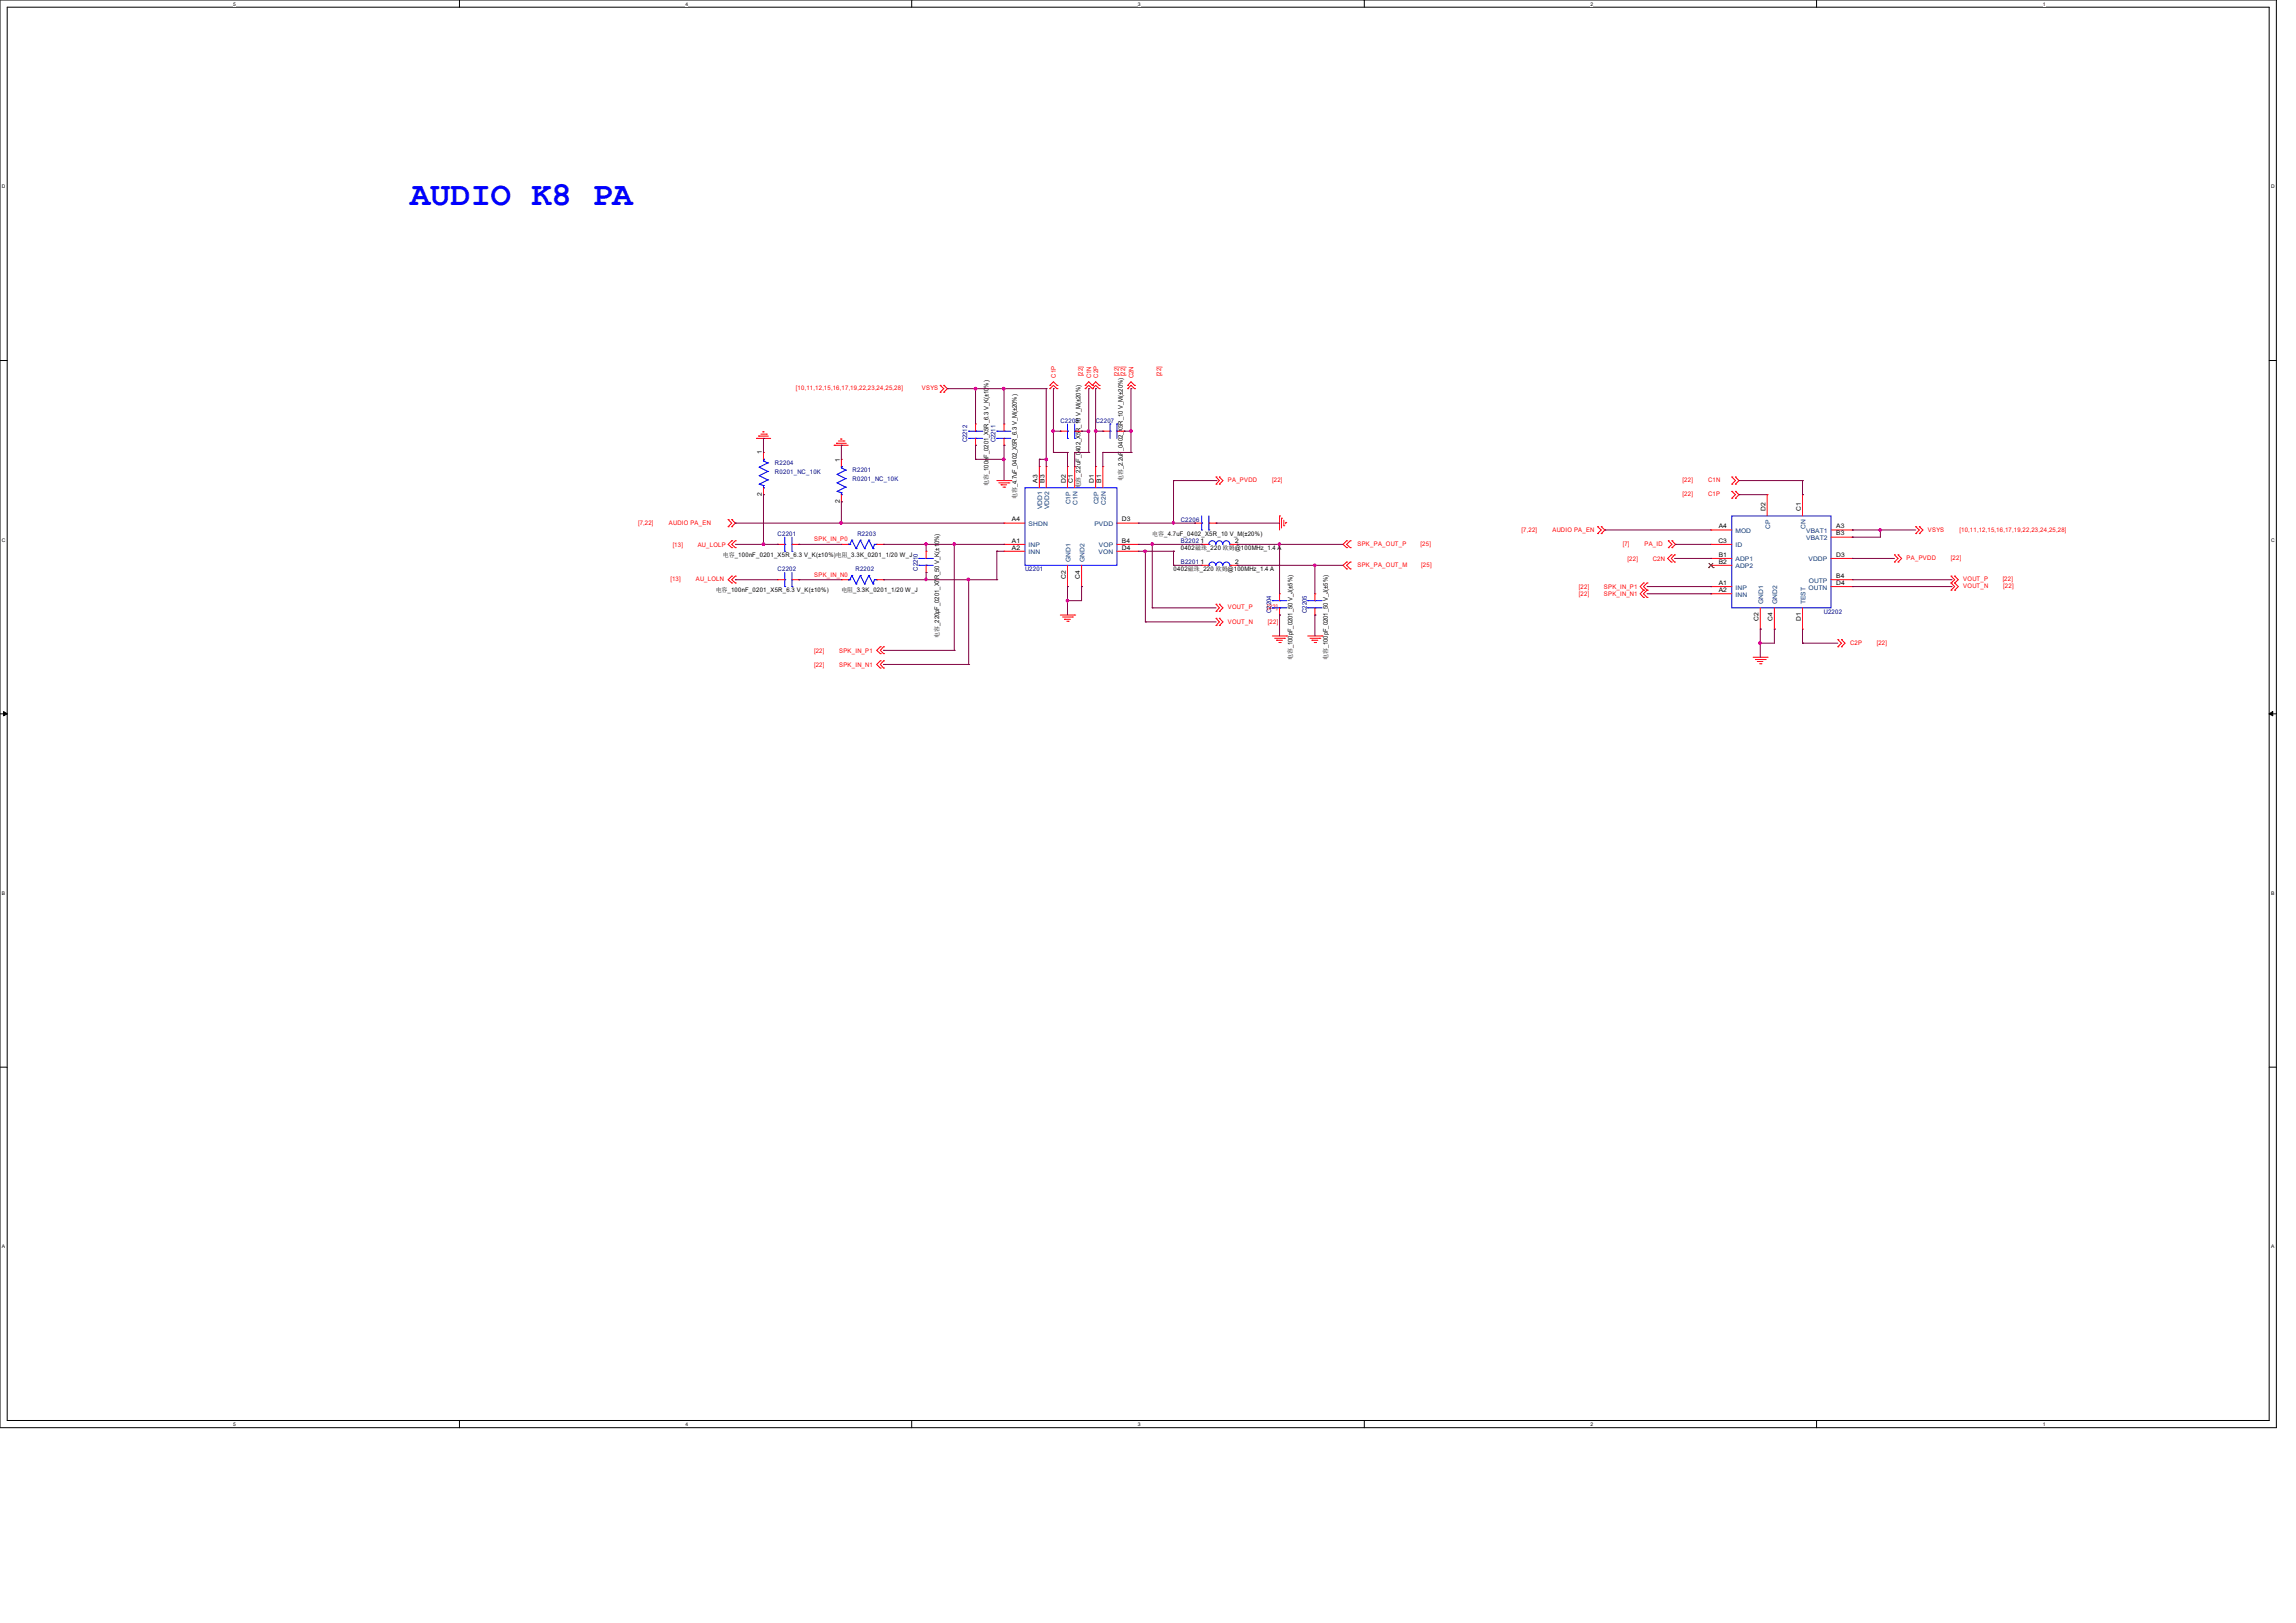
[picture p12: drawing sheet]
<svg xmlns="http://www.w3.org/2000/svg" width="297mm" height="210mm" viewBox="0 0 297 210" stroke-linecap="round" stroke-linejoin="round" font-family="sans-serif">
<defs><g id="words">
<text font-size="4.4" fill="#00f" x="53" y="26.5">AUDIO K8 PA</text>
<g font-size=".8" fill="#f00">
<text x="103" y="50.5">[10,11,12,15,16,17,19,22,23,24,25,28]</text>
<text x="119.3" y="50.5">VSYS</text>
<text x="136.6" y="48.9" transform="rotate(-90 136.6 48.9)">C1P</text>
<text x="140.1" y="48.7" transform="rotate(-90 140.1 48.7)">[22]</text>
<text x="141.1" y="48.9" transform="rotate(-90 141.1 48.9)">C1N</text>
<text x="142.1" y="48.9" transform="rotate(-90 142.1 48.9)">C2P</text>
<text x="144.7" y="48.7" transform="rotate(-90 144.7 48.7)">[22]</text>
<text x="145.6" y="48.7" transform="rotate(-90 145.6 48.7)">[22]</text>
<text x="146.6" y="48.9" transform="rotate(-90 146.6 48.9)">C2N</text>
<text x="150.2" y="48.7" transform="rotate(-90 150.2 48.7)">[22]</text>
<text x="158.8" y="62.4">PA_PVDD</text>
<text x="164.6" y="62.4">[22]</text>
<text x="217.7" y="62.4">[22]</text>
<text x="217.7" y="64.2">[22]</text>
<text x="220.9" y="62.4">C1N</text>
<text x="220.9" y="64.2">C1P</text>
<text x="82.5" y="67.9">[7,22]</text>
<text x="86.5" y="67.9">AUDIO PA_EN</text>
<text x="87" y="70.7">[13]</text>
<text x="90.3" y="70.7">AU_LOLP</text>
<text x="105.3" y="70.1">SPK_IN_P0</text>
<text x="175.6" y="70.7">SPK_PA_OUT_P</text>
<text x="183.8" y="70.7">[25]</text>
<text x="196.8" y="68.8">[7,22]</text>
<text x="200.8" y="68.8">AUDIO PA_EN</text>
<text x="209.9" y="70.7">[7]</text>
<text x="212.7" y="70.7">PA_ID</text>
<text x="249.4" y="68.8">VSYS</text>
<text x="253.5" y="68.8">[10,11,12,15,16,17,19,22,23,24,25,28]</text>
<text x="86.7" y="75.2">[13]</text>
<text x="90" y="75.2">AU_LOLN</text>
<text x="105.3" y="74.6">SPK_IN_N0</text>
<text x="175.6" y="73.4">SPK_PA_OUT_M</text>
<text x="183.9" y="73.4">[25]</text>
<text x="204.2" y="76.2">[22]</text>
<text x="204.2" y="77.1">[22]</text>
<text x="207.5" y="76.2">SPK_IN_P1</text>
<text x="207.5" y="77.1">SPK_IN_N1</text>
<text x="210.6" y="72.6">[22]</text>
<text x="213.8" y="72.6">C2N</text>
<text x="246.6" y="72.5">PA_PVDD</text>
<text x="252.4" y="72.5">[22]</text>
<text x="254" y="75.2">VOUT_P</text>
<text x="254" y="76.1">VOUT_N</text>
<text x="259.1" y="75.2">[22]</text>
<text x="259.2" y="76.1">[22]</text>
<text x="158.8" y="78.9">VOUT_P</text>
<text x="158.8" y="80.7">VOUT_N</text>
<text x="163.9" y="78.9">[22]</text>
<text x="164" y="80.7">[22]</text>
<text x="239.3" y="83.4">C2P</text>
<text x="242.8" y="83.4">[22]</text>
<text x="105.3" y="84.5">[22]</text>
<text x="105.3" y="86.3">[22]</text>
<text x="108.5" y="84.5">SPK_IN_P1</text>
<text x="108.5" y="86.3">SPK_IN_N1</text>
</g>
<g font-size=".8">
<text x="98.5" y="58.8" transform="rotate(-90 98.5 58.8)">1</text>
<text x="108.6" y="59.7" transform="rotate(-90 108.6 59.7)">1</text>
<text x="98.5" y="64.2" transform="rotate(-90 98.5 64.2)">2</text>
<text x="108.6" y="65.1" transform="rotate(-90 108.6 65.1)">2</text>
<text x="127.9" y="62.9" transform="rotate(-90 127.9 62.9)">电容_100nF_0201_X5R_6.3 V_K(±10%)</text>
<text x="131.5" y="64.6" transform="rotate(-90 131.5 64.6)">电容_4.7uF_0402_X5R_6.3 V_M(±20%)</text>
<text x="134.2" y="62.5" transform="rotate(-90 134.2 62.5)">A3</text>
<text x="135.1" y="62.5" transform="rotate(-90 135.1 62.5)">B3</text>
<text x="137.9" y="62.5" transform="rotate(-90 137.9 62.5)">D2</text>
<text x="138.8" y="62.5" transform="rotate(-90 138.8 62.5)">C1</text>
<text x="139.8" y="63.2" transform="rotate(-90 139.8 63.2)">电容_2.2uF_0402_X5R_10 V_M(±20%)</text>
<text x="141.5" y="62.5" transform="rotate(-90 141.5 62.5)">D1</text>
<text x="142.4" y="62.5" transform="rotate(-90 142.4 62.5)">B1</text>
<text x="145.2" y="62.3" transform="rotate(-90 145.2 62.3)">电容_2.2uF_0402_X5R_10 V_M(±20%)</text>
<text x="130.9" y="67.5">A4</text>
<text x="130.9" y="70.2">A1</text>
<text x="130.9" y="71.1">A2</text>
<text x="145.1" y="71.1">D4</text>
<text x="145.1" y="70.2">B4</text>
<text x="145.1" y="67.5">D3</text>
<text x="149.1" y="69.3">电容_4.7uF_0402_X5R_10 V_M(±20%)</text>
<text x="152.7" y="71.2">0402磁珠_220 欧姆@100MHz_1.4 A</text>
<text x="155.3" y="70.2">1</text>
<text x="159.8" y="70.2">2</text>
<text x="222.3" y="70.2">C3</text>
<text x="222.3" y="68.4">A4</text>
<text x="228.4" y="66.1" transform="rotate(-90 228.4 66.1)">D2</text>
<text x="232.9" y="66.1" transform="rotate(-90 232.9 66.1)">C1</text>
<text x="237.5" y="68.4">A3</text>
<text x="237.5" y="69.3">B3</text>
<text x="92.6" y="76.7">电容_100nF_0201_X5R_6.3 V_K(±10%)</text>
<text x="93.5" y="72.1">电容_100nF_0201_X5R_6.3 V_K(±10%)电阻_3.3K_0201_1/20 W_J</text>
<text x="108.8" y="76.7">电阻_3.3K_0201_1/20 W_J</text>
<text x="137.9" y="74.9" transform="rotate(-90 137.9 74.9)">C2</text>
<text x="139.7" y="74.9" transform="rotate(-90 139.7 74.9)">C4</text>
<text x="151.8" y="73.9">0402磁珠_220 欧姆@100MHz_1.4 A</text>
<text x="155.3" y="72.9">1</text>
<text x="159.8" y="72.9">2</text>
<text x="222.3" y="75.7">A1</text>
<text x="222.3" y="76.6">A2</text>
<text x="222.3" y="72">B1</text>
<text x="222.3" y="72.9">B2</text>
<text x="237.5" y="75.7">D4</text>
<text x="237.5" y="74.8">B4</text>
<text x="237.5" y="72">D3</text>
<text x="121.5" y="82.5" transform="rotate(-90 121.5 82.5)">电容_220pF_0201_X7R_50 V_K(±10%)</text>
<text x="227.5" y="80.4" transform="rotate(-90 227.5 80.4)">C2</text>
<text x="229.3" y="80.4" transform="rotate(-90 229.3 80.4)">C4</text>
<text x="232.9" y="80.4" transform="rotate(-90 232.9 80.4)">D1</text>
<text x="167.2" y="85.4" transform="rotate(-90 167.2 85.4)">电容_100pF_0201_50 V_J(±5%)</text>
<text x="171.8" y="85.4" transform="rotate(-90 171.8 85.4)">电容_100pF_0201_50 V_J(±5%)</text>
</g>
<g font-size=".8" fill="#000080">
<text x="125.1" y="57.2" transform="rotate(-90 125.1 57.2)">C2212</text>
<text x="128.8" y="57.2" transform="rotate(-90 128.8 57.2)">C2211</text>
<text x="137.2" y="54.7">C2208</text>
<text x="141.7" y="54.7">C2207</text>
<text x="100.3" y="60.2">R2204</text>
<text x="100.3" y="61.3">R0201_NC_10K</text>
<text x="110.3" y="61.1">R2201</text>
<text x="110.3" y="62.2">R0201_NC_10K</text>
<text x="100.6" y="69.3">C2201</text>
<text x="110.9" y="69.3">R2203</text>
<text x="152.7" y="70.3">B2202</text>
<text x="152.7" y="67.5">C2206</text>
<text x="100.6" y="73.9">C2202</text>
<text x="110.7" y="73.9">R2202</text>
<text x="118.7" y="73.8" transform="rotate(-90 118.7 73.8)">C2210</text>
<text x="132.6" y="73.9">U2201</text>
<text x="152.7" y="73">B2201</text>
<text x="164.5" y="79.3" transform="rotate(-90 164.5 79.3)">C2204</text>
<text x="169" y="79.3" transform="rotate(-90 169 79.3)">C2205</text>
<text x="235.9" y="79.4">U2202</text>
</g>
<g font-size=".8" fill="#004080">
<text x="134.8" y="65.9" transform="rotate(-90 134.8 65.9)">VDD1</text>
<text x="135.7" y="65.9" transform="rotate(-90 135.7 65.9)">VDD2</text>
<text x="138.5" y="65.3" transform="rotate(-90 138.5 65.3)">C1P</text>
<text x="139.4" y="65.3" transform="rotate(-90 139.4 65.3)">C1N</text>
<text x="142.1" y="65.3" transform="rotate(-90 142.1 65.3)">C2P</text>
<text x="143" y="65.3" transform="rotate(-90 143 65.3)">C2N</text>
<text x="133.1" y="68.1">SHDN</text>
<text x="133.1" y="70.8">INP</text>
<text x="133.1" y="71.7">INN</text>
<text x="141.6" y="68.1">PVDD</text>
<text x="142.1" y="71.7">VON</text>
<text x="142.2" y="70.8">VOP</text>
<text x="224.5" y="69">MOD</text>
<text x="224.5" y="70.8">ID</text>
<text x="229" y="68.5" transform="rotate(-90 229 68.5)">CP</text>
<text x="233.5" y="68.5" transform="rotate(-90 233.5 68.5)">CN</text>
<text x="233.6" y="69">VBAT1</text>
<text x="233.6" y="69.9">VBAT2</text>
<text x="138.5" y="72.7" transform="rotate(-90 138.5 72.7)">GND1</text>
<text x="140.3" y="72.7" transform="rotate(-90 140.3 72.7)">GND2</text>
<text x="224.5" y="76.3">INP</text>
<text x="224.5" y="77.2">INN</text>
<text x="224.5" y="72.6">ADP1</text>
<text x="224.5" y="73.5">ADP2</text>
<text x="233.9" y="76.3">OUTN</text>
<text x="233.9" y="72.6">VDDP</text>
<text x="234" y="75.4">OUTP</text>
<text x="228.1" y="78.2" transform="rotate(-90 228.1 78.2)">GND1</text>
<text x="229.9" y="78.2" transform="rotate(-90 229.9 78.2)">GND2</text>
<text x="233.5" y="78.2" transform="rotate(-90 233.5 78.2)">TEST</text>
</g>
<g font-size=".6">
<text x="30.2" y=".7">5</text>
<text x="88.7" y=".7">4</text>
<text x="147.2" y=".7">3</text>
<text x="205.7" y=".7">2</text>
<text x="264.2" y=".7">1</text>
<text x=".3" y="24.4">D</text>
<text x="293.8" y="24.4">D</text>
<text x=".3" y="70.1">C</text>
<text x="293.8" y="70.1">C</text>
<text x=".3" y="115.8">B</text>
<text x="293.8" y="115.8">B</text>
<text x=".3" y="161.5">A</text>
<text x="293.8" y="161.5">A</text>
<text x="30.2" y="184.5">5</text>
<text x="88.7" y="184.5">4</text>
<text x="147.2" y="184.5">3</text>
<text x="205.7" y="184.5">2</text>
<text x="264.2" y="184.5">1</text>
</g>
</g></defs>
<path d="M0 0h294.5v184.7h-294.5zM.9 .9h292.6v182.9h-292.6z" fill="none" stroke="#000" stroke-width=".13"/>
<g fill="#fff">
<path d="M30.2 .1h.3v.7h-.3z"/>
<path d="M30.2 183.9h.3v.8h-.3z"/>
</g>
<path d="M59.4 0v.9M59.4 183.8v.9" fill="none" stroke="#000" stroke-width=".13"/>
<g fill="#fff">
<path d="M88.7 .1h.3v.7h-.3z"/>
<path d="M88.7 183.9h.3v.8h-.3z"/>
</g>
<path d="M117.9 0v.9M117.9 183.8v.9" fill="none" stroke="#000" stroke-width=".13"/>
<g fill="#fff">
<path d="M147.2 .1h.3v.7h-.3z"/>
<path d="M147.2 183.9h.3v.8h-.3z"/>
</g>
<path d="M176.5 0v.9M176.5 183.8v.9" fill="none" stroke="#000" stroke-width=".13"/>
<g fill="#fff">
<path d="M205.7 .1h.4v.7h-.4z"/>
<path d="M205.7 183.9h.4v.8h-.4z"/>
</g>
<path d="M235 0v.9M235 183.8v.9" fill="none" stroke="#000" stroke-width=".13"/>
<g fill="#fff">
<path d="M264.2 .1h.4v.7h-.4z"/>
<path d="M264.2 183.9h.4v.8h-.4z"/>
<path d="M.3 23.8h.4v.7h-.4z"/>
<path d="M293.8 23.8h.5v.7h-.5z"/>
<path d="M.3 69.5h.4v.7h-.4z"/>
<path d="M293.8 69.5h.5v.7h-.5z"/>
</g>
<path d="M0 46.7h.9M293.5 46.7h1" fill="none" stroke="#000" stroke-width=".13"/>
<g fill="#fff">
<path d="M.3 115.2h.4v.8h-.4z"/>
<path d="M293.8 115.2h.4v.8h-.4z"/>
</g>
<path d="M0 92.4h.9M293.5 92.4h1" fill="none" stroke="#000" stroke-width=".13"/>
<path d="M.5 92.1l.4 .3-.4 .2zM293.5 92.4l.5-.3v.5z" fill="#000" stroke="#000" stroke-width=".13"/>
<g fill="#fff">
<path d="M.3 161h.3v.7h-.3z"/>
<path d="M293.8 161h.4v.7h-.4z"/>
</g>
<path d="M0 138.1h.9M293.5 138.1h1" fill="none" stroke="#000" stroke-width=".13"/>
<g fill="none" stroke="#f00" stroke-width=".13">
<path d="M97.9 56.7h.1M97.9 56.7h1.8M98.1 56.4h.1M98.1 56.4h1.3M98.4 56.2h.7M98.7 55.9h.1M98.8 58.5h.1M98.8 58.5v.9M99.1 56.2h.1M107.9 57.6h.1M107.9 57.6h1.8M108.2 57.4h.1"/>
<path d="M108.2 57.4h1.3M108.5 57.1h.7M108.8 56.8h.1M108.8 59.4h.1M108.8 59.4v1M109.2 57.1h.1M121.6 49.9l.5 .4-.5 .5M121.6 49.9h.1M121.6 50.8h.1M122.1 50.8h.1M122.1 49.9h.1M122.1 49.9l.5 .4-.5 .5"/>
<path d="M126.2 54.9h.1M126.2 57.6h.1M126.2 54.9v.9M126.2 56.7v.9M129.9 54.9h.1M129.9 57.6h.1M129.9 54.9v.9M129.9 56.7v.9M135.8 49.9h.1M135.8 50.3h.1M135.8 49.9l.5-.5 .4 .5M135.8 50.3l.5-.4 .4 .4"/>
<path d="M136.7 49.9h.1M136.7 50.3h.1M137.2 55.8h.1M137.2 55.8h.9M139 55.8h.9M139.9 55.8h.1M140.4 49.9l.4-.5 .5 .5M140.4 50.3l.4-.4 .5 .4M140.4 49.9h.1M140.4 50.3h.1M141.3 49.9h.1M141.3 50.3h.1"/>
<path d="M141.3 49.9l.4-.5 .5 .5M141.3 50.3l.4-.4 .5 .4M142.2 49.9h.1M142.2 50.3h.1M142.7 55.8h.1M142.7 55.8h.9M144.5 55.8h.9M145.4 55.8h.1M145.9 49.9h.1M145.9 50.3h.1M145.9 49.9l.4-.5 .5 .5M145.9 50.3l.4-.4 .5 .4"/>
<path d="M146.8 49.9h.1M146.8 50.3h.1M94.2 67.2h.1M94.2 68.2h.1M94.2 67.2l.5 .5-.5 .5M94.7 70l-.5 .4 .5 .5M94.7 74.5l-.5 .5 .5 .4M94.7 68.2h.1M94.7 67.2h.1M94.7 70h.1M94.7 70.9h.1M94.7 74.5h.1"/>
<path d="M94.7 75.4h.1M94.7 67.2l.4 .5-.4 .5M95.1 70l-.4 .4 .4 .5M95.1 74.5l-.4 .5 .4 .4M95.1 70h.1M95.1 70.9h.1M95.1 74.5h.1M95.1 75.4h.1M98.8 64h.1M98.8 63.1v.9M100.6 70.4h.1M100.6 75h.1"/>
<path d="M100.6 70.4h.9M100.6 75h.9M102.4 70.4h.9M102.4 75h.9M103.3 70.4h.1M103.3 75h.1M108.8 70.4h.1M108.8 64.9h.1M108.8 75h.1M108.8 64v.9M108.8 70.4h.9M108.8 75h.9"/>
<path d="M113.4 70.4h.9M113.4 75h.9M114.3 70.4h.1M114.3 75h.1M119.8 71.3h.1M119.8 74.1h.1M119.8 71.3v1M119.8 73.2v.9M128.9 62.2h1.9M129.2 62.5h1.3M129.5 62.7h.1M129.5 62.7h.7"/>
<path d="M129.8 63h.2M129.9 70.4h2.7M129.9 67.7h2.7M129.9 71.3h2.7M129.9 67.7h.1M129.9 70.4h.1M129.9 71.3h.1M130 63h.1M130.5 62.5h.1M130.8 62.2h.1M134.5 60.4h.1M134.5 60.4v2.7"/>
<path d="M135.3 60.4h.1M135.3 60.4v2.7M137.2 79.6h1.8M137.5 79.8h1.2M138.1 75.9h.1M138.1 60.4h.1M138.1 60.4v2.7M138.1 73.2v2.7M138.7 79.8h.1M139 79.6h.1M139 60.4h.1M139 60.4v2.7"/>
<path d="M139.9 75.9h.1M139.9 73.2v2.7M141.7 60.4h.1M141.7 60.4v2.7M142.7 60.4h.1M142.7 60.4v2.7M144.5 70.4h2.7M144.5 67.7h2.7M144.5 71.3h2.7M147.2 71.3h.1M147.2 70.4h.1M147.2 67.7h.1"/>
<path d="M154.6 67.7h.1M154.6 67.7h.8M155.4 70.4h1M155.4 73.2h1M155.4 73.2h.1M155.4 70.4h.1M156.4 67.7h.9M157.3 78.2l.4 .5-.4 .4M157.3 61.7l.4 .5-.4 .5M157.3 78.2h.1M157.3 79.1h.1M157.3 61.7h.1"/>
<path d="M157.3 62.7h.1M157.3 67.7h.1M157.7 78.2h.1M157.7 79.1h.1M157.7 61.7h.1M157.7 62.7h.1M157.7 78.2l.5 .5-.5 .4M157.7 61.7l.5 .5-.5 .5M159.1 70.4h.9M159.1 73.2h.9M160 73.2h.1M160 70.4h.1"/>
<path d="M165.5 66.8h.1M165.5 66.8v1.8M165.5 76.8h.1M165.5 79.6h.1M165.5 76.8v.9M165.5 78.7v.9M165.8 67.1h.1M165.8 67.1v1.2M166.1 68h.1M166.1 67.3v.7M166.3 67.6h.1M166.3 67.6v.2"/>
<path d="M170.1 76.8h.1M170.1 79.6h.1M170.1 76.8v.9M170.1 78.7v.9M174.2 70h.1M174.2 70.9h.1M174.2 72.7h.1M174.2 73.6h.1M174.2 70l-.5 .4 .5 .5M174.2 72.7l-.5 .5 .5 .4M174.7 70l-.5 .4 .5 .5M174.7 72.7l-.5 .5 .5 .4"/>
<path d="M174.7 70.9h.1M174.7 70h.1M174.7 73.6h.1M174.7 72.7h.1M206.7 68.2l.4 .4-.4 .4M206.7 68.2h.1M206.7 69h.1M207.1 69h.1M207.1 68.2h.1M207.1 68.2l.5 .4-.5 .4M212.6 75.4l-.4 .5 .4 .5M212.6 76.4l-.4 .4 .4 .5"/>
<path d="M212.6 76.4h.1M212.6 75.4h.1M212.6 77.3h.1M213.1 75.4l-.5 .5 .5 .5M213.1 76.4l-.5 .4 .5 .5M213.1 76.4h.1M213.1 75.4h.1M213.1 77.3h.1M215.8 70h.1M215.8 70.9h.1M215.8 70l.5 .4-.5 .5M216.2 71.8l-.5 .5 .5 .4"/>
<path d="M216.2 72.7h.1M216.2 71.8h.1M216.3 70.9h.1M216.3 70h.1M216.3 70l.4 .4-.4 .5M216.6 72.7h.1M216.6 71.8h.1M216.6 71.8l-.4 .5 .4 .4M221.3 70.4h2.7M221.3 75.9h2.7M221.3 76.8h2.7M221.3 72.3h2.7"/>
<path d="M221.3 68.6h2.7M221.3 73.2h2.7M221.3 75.9h.1M221.3 76.8h.1M221.3 72.3h.1M221.3 68.6h.1M221.3 73.2h.1M221.3 70.4h.1M224 61.7h.1M224 62.7h.1M224 63.6h.1M224 64.5h.1"/>
<path d="M224 63.6l.5 .4-.5 .5M224 61.7l.5 .5-.5 .5M224.5 62.7h.1M224.5 61.7h.1M224.5 64.5h.1M224.5 63.6h.1M224.5 61.7l.5 .5-.5 .5M224.5 63.6l.5 .4-.5 .5M227.7 78.7v2.7M228.6 64h.1M228.6 64v2.8M229.5 78.7v2.7"/>
<path d="M233.2 64h.1M233.2 64v2.8M233.2 78.7v2.7M236.9 75.9h2.7M236.9 75h2.7M236.9 72.3h2.7M236.9 68.6h2.7M236.9 69.5h2.7M239.6 75.9h.1M239.6 75h.1M239.6 72.3h.1M239.6 68.6h.1"/>
<path d="M239.6 69.5h.1M245.1 71.8h.1M245.1 72.7h.1M245.1 71.8l.4 .5-.4 .4M245.5 71.8h.1M245.5 72.7h.1M245.5 71.8l.5 .5-.5 .4M247.8 68.2h.1M247.8 69h.1M247.8 68.2l.5 .4-.5 .4M248.3 68.2h.1M248.3 69h.1"/>
<path d="M248.3 68.2l.5 .4-.5 .4M252.4 74.5h.1M252.4 75.4h.1M252.4 76.4h.1M252.4 74.5l.5 .5-.5 .4M252.4 75.4l.5 .5-.5 .5M252.9 74.5h.1M252.9 75.4h.1M252.9 76.4h.1M252.9 74.5l.4 .5-.4 .4M252.9 75.4l.4 .5-.4 .5M113.9 83.7h.1"/>
<path d="M113.9 84.6h.1M113.9 85.5h.1M113.9 86.4h.1M113.9 83.7l-.5 .5 .5 .4M113.9 85.5l-.5 .5 .5 .4M114.3 83.7l-.4 .5 .4 .4M114.3 85.5l-.4 .5 .4 .4M114.3 83.7h.1M114.3 84.6h.1M114.3 85.5h.1M114.3 86.4h.1M137.7 80.1h.1"/>
<path d="M137.7 80.1h.8M138 80.4h.2M138.2 80.4h.1M157.3 80l.4 .5-.4 .4M157.3 80h.1M157.3 80.9h.1M157.7 80h.1M157.7 80.9h.1M157.7 80l.5 .5-.5 .4M164.6 82.3h1.9M164.9 82.6h1.3M165.1 82.8h.1"/>
<path d="M165.1 82.8h.8M165.4 83.1h.2M165.6 83.1h.1M166.2 82.6h.1M166.5 82.3h.1M169.2 82.3h1.8M169.5 82.6h1.2M169.7 82.8h.1M169.7 82.8h.8M170 83.1h.2M170.2 83.1h.1M170.7 82.6h.1"/>
<path d="M171 82.3h.1M226.8 85h1.8M227.1 85.3h1.2M227.3 85.6h.7M227.3 85.6h.1M227.6 85.9h.2M227.7 81.4h.1M227.8 85.9h.1M228.3 85.3h.1M228.6 85h.1M229.5 81.4h.1M233.2 81.4h.1"/>
<path d="M237.7 82.8h.1M237.7 83.7h.1M237.7 82.8l.5 .4-.5 .5M238.2 82.8h.1M238.2 83.7h.1M238.2 82.8l.5 .4-.5 .5"/>
</g>
<g fill="none" stroke="#00f" stroke-width=".13">
<path d="M98.8 59.6l.5 .3M98.8 59.4h.1M98.8 59.6h.1M98.8 59.4v.2M99.3 59.9h.1M99.3 59.9l-1.1 .6M125.3 55.8h1.8M125.3 56.7h1.8M125.3 55.8h.1M125.3 56.7h.1M126.2 55.8h.1M126.2 56.7h.1"/>
<path d="M128.9 55.8h.1M128.9 56.7h.1M128.9 55.8h1.9M128.9 56.7h1.9M129.9 55.8h.1M129.9 56.7h.1M138.1 55.8h.1M138.1 56.7h.1M138.1 54.9v1.8M139 56.7h.1M139 55.8h.1M139 54.9v1.8"/>
<path d="M143.6 54.9h.1M143.6 55.8h.1M143.6 54.9v1.8M144.5 55.8h.1M144.5 54.9h.1M144.5 54.9v1.8M98.2 61.6l1.1 .5M98.2 60.5l1.1 .5M98.2 62.7l.6 .1M98.2 62.7h.1M98.2 61.6h.1M98.2 60.5h.1"/>
<path d="M98.8 63.1h.1M98.8 62.8h.1M98.8 62.8v.3M99.3 62.1h.1M99.3 61h.1M99.3 62.1l-1.1 .6M99.3 61l-1.1 .6M101.5 70.4h.1M101.5 71.3h.1M101.5 75h.1M101.5 75.9h.1M101.5 69.5v1.8"/>
<path d="M101.5 74.1v1.8M102.4 71.3h.1M102.4 70.4h.1M102.4 75.9h.1M102.4 75h.1M102.4 69.5v1.8M102.4 74.1v1.8M108.3 62.5l1.1 .5M108.3 61.4l1.1 .5M108.3 63.6l.5 .2M108.3 63.6h.1M108.3 62.5h.1"/>
<path d="M108.3 61.4h.1M108.8 60.5l.6 .3M108.8 64h.1M108.8 60.4h.1M108.8 63.8h.1M108.8 60.5h.1M108.8 60.4v.1M108.8 63.8v.2M109.4 63h.1M109.4 61.9h.1M109.4 60.8h.1M109.4 63l-1.1 .6"/>
<path d="M109.4 61.9l-1.1 .6M109.4 60.8l-1.1 .6M109.7 70.4h.1M109.7 75h.1M109.7 70.4h.2M109.7 75h.2M109.9 70.4h.1M109.9 75h.1M110.2 69.9h.1M110.2 74.5h.1M110.2 69.9l-.3 .5M110.2 74.5l-.3 .5"/>
<path d="M110.2 69.9l.5 1.1M110.2 74.5l.5 1.1M110.7 71h.1M110.7 75.6h.1M111.3 69.9l.5 1.1M111.3 74.5l.5 1.1M111.3 69.9h.1M111.3 74.5h.1M111.3 69.9l-.6 1.1M111.3 74.5l-.6 1.1M111.8 71h.1M111.8 75.6h.1"/>
<path d="M112.4 69.9l.5 1.1M112.4 74.5l.5 1.1M112.4 69.9h.1M112.4 74.5h.1M112.4 69.9l-.6 1.1M112.4 74.5l-.6 1.1M112.9 71h.1M112.9 75.6h.1M113.1 70.4h.3M113.1 75h.3M113.1 70.4h.1M113.1 75h.1"/>
<path d="M113.1 70.4l-.2 .6M113.1 75l-.2 .6M113.4 70.4h.1M113.4 75h.1M118.9 72.3h1.8M118.9 73.2h1.8M118.9 72.3h.1M118.9 73.2h.1M119.8 72.3h.1M119.8 73.2h.1M132.6 63.1h11.9v10.1h-11.9zM155.4 67.7h.1"/>
<path d="M155.4 68.6h.1M155.4 66.8v1.8M156.4 73.2a.45 .45 0 0 1 .4-.5 .45 .45 0 0 1 .5 .5M156.4 68.6h.1M156.4 67.7h.1M156.4 73.2h.1M156.4 70.4h.1M156.4 66.8v1.8M157.3 70.4a.44 .44 0 0 0-.5-.4 .44 .44 0 0 0-.4 .4M157.3 73.2a.42 .42 0 0 1 .4-.5 .42 .42 0 0 1 .5 .5M158.2 70.4a.42 .42 0 0 0-.5-.4 .42 .42 0 0 0-.4 .4M158.2 73.2a.45 .45 0 0 1 .4-.5 .45 .45 0 0 1 .5 .5"/>
<path d="M159.1 70.4a.44 .44 0 0 0-.5-.4 .44 .44 0 0 0-.4 .4M159.1 73.2h.1M159.1 70.4h.1M164.6 77.7h1.9M164.6 78.7h1.9M164.6 77.7h.1M164.6 78.7h.1M165.5 77.7h.1M165.5 78.7h.1M169.2 77.7h1.8M169.2 78.7h1.8M169.2 77.7h.1"/>
<path d="M169.2 78.7h.1M170.1 77.7h.1M170.1 78.7h.1M224 66.8h12.9v11.9h-12.9z"/>
</g>
<path d="M221 73.4h.1M221.1 72.9l.5 .5M221.6 72.9l-.6 .5M221.6 73.4h.1" fill="none" stroke="#804000" stroke-width=".13"/>
<g fill="none" stroke="#800040" stroke-width=".13">
<path d="M98.8 56.7h.1M98.8 56.7v1.8M108.8 57.6h.1M108.8 57.6v1.8M122.6 50.3h.1M122.6 50.3h12.7M126.2 50.3h.1M126.2 57.6h.1M126.2 59.4h.1M126.2 50.3v4.6M126.2 57.6v1.8M126.2 59.4h3.7"/>
<path d="M129.9 50.3h.1M129.9 57.6h.1M129.9 59.4h.1M129.9 50.3v4.6M129.9 57.6v4.6M134.5 59.4h.1M134.5 59.4v1M134.5 59.4h.8M135.3 50.3h.1M135.3 59.4h.1M135.3 50.3v10.1M136.3 58.5h.1"/>
<path d="M136.3 50.3h.1M136.3 55.8h.9M136.3 50.3v8.2M136.3 58.5h1.8M137.2 55.8h.1M138.1 58.5h.1M138.1 58.5v1.9M139 58.5h.1M139 58.5v1.9M139 58.5h1.8M139.9 55.8h.9M139.9 55.8h.1"/>
<path d="M140.8 58.5h.1M140.8 55.8h.1M140.8 50.3h.1M140.8 50.3v8.2M141.7 55.8h.1M141.7 50.3h.1M141.7 55.8h1M141.7 50.3v10.1M142.7 55.8h.1M142.7 58.5h.1M142.7 58.5h3.6M142.7 58.5v1.9"/>
<path d="M145.4 55.8h.9M145.4 55.8h.1M146.3 58.5h.1M146.3 50.3h.1M146.3 50.3v8.2M95.1 67.7h34.8M95.1 75h5.5M95.1 67.7h.1M95.1 75h.1M95.1 70.4h5.5M98.8 70.4h.1M98.8 64h.1"/>
<path d="M98.8 64v6.4M100.6 70.4h.1M103.3 70.4h5.5M103.3 75h5.5M103.3 70.4h.1M103.3 75h.1M108.8 64.9h.1M108.8 67.7h.1M108.8 64.9v2.8M114.3 70.4h.1M114.3 75h.1M114.3 70.4h15.6"/>
<path d="M114.3 75h14.6M119.8 70.4h.1M119.8 74.1h.1M119.8 70.4v.9M119.8 74.1v.9M123.4 70.4h.1M123.4 70.4v13.8M125.3 75h.1M125.3 75v11M128.9 71.3h.1M128.9 75h.1M128.9 71.3v3.7"/>
<path d="M128.9 71.3h1M129.9 70.4h.1M138.1 75.9h.1M138.1 77.7h.1M138.1 75.9v3.7M139.9 75.9h.1M139.9 75.9v1.8h-1.8M147.2 67.7h7.4M147.2 70.4h8.2M147.2 71.3h4.6M148.2 71.3h.1M148.2 71.3v9.2"/>
<path d="M149.1 70.4h.1M149.1 78.7h.1M149.1 70.4v8.3M149.1 78.7h8.2M151.8 67.7h.1M151.8 71.3h.1M151.8 73.2h.1M151.8 62.2h.1M151.8 62.2v5.5M151.8 71.3v1.9M151.8 62.2h5.5M151.8 73.2h3.6"/>
<path d="M154.6 67.7h.1M155.4 70.4h.1M157.3 67.7h8.2M157.3 67.7h.1M157.3 62.2h.1M160 73.2h13.7M160 70.4h.1M160 73.2h.1M160 70.4h13.7M165.5 70.4h.1M165.5 79.6h.1M165.5 70.4v6.4"/>
<path d="M165.5 79.6v2.7M170.1 73.2h.1M170.1 79.6h.1M170.1 73.2v3.6M170.1 79.6v2.7M207.6 68.6h.1M207.6 68.6h13.7M213.1 75.9h8.2M213.1 76.8h8.2M216.6 72.3h4.7M216.7 70.4h4.6M216.7 70.4h.1"/>
<path d="M221.3 72.3h.1M221.3 75.9h.1M221.3 76.8h.1M225 64h.1M225 62.2h8.2M225 64h3.6M233.2 62.2h.1M233.2 64h.1M233.2 62.2v1.8M239.6 72.3h5.5M239.6 68.6h.1M239.6 69.5h.1"/>
<path d="M239.6 72.3h.1M239.6 75h12.8M239.6 75.9h12.8M239.6 68.6h8.2M243.2 68.6h.1M243.2 68.6v.9h-3.6M252.4 75h.1M252.4 75.9h.1M114.3 84.2h.1M114.3 86h.1M114.3 84.2h9.1M114.3 86h11"/>
<path d="M123.4 84.2h.1M125.3 86h.1M148.2 80.5h.1M148.2 80.5h9.1M227.7 81.4h.1M227.7 83.2h.1M227.7 81.4v3.6M229.5 81.4h.1M229.5 81.4v1.8h-1.8M233.2 83.2h4.5M233.2 83.2h.1M233.2 81.4v1.8"/>
</g>
<g fill="#f0f" stroke="#f0f" stroke-width=".13">
<circle cx="129.8" cy="50.3" r=".17"/>
<circle cx="126.2" cy="50.3" r=".17"/>
<circle cx="135.3" cy="59.4" r=".17"/>
<circle cx="129.8" cy="59.4" r=".17"/>
<circle cx="108.8" cy="67.6" r=".17"/>
<circle cx="151.8" cy="67.6" r=".16"/>
<circle cx="119.8" cy="70.4" r=".16"/>
<circle cx="149.1" cy="70.4" r=".17"/>
<circle cx="165.5" cy="70.4" r=".16"/>
<circle cx="148.1" cy="71.3" r=".17"/>
<circle cx="170.1" cy="73.1" r=".16"/>
<circle cx="119.8" cy="75" r=".16"/>
<circle cx="138.1" cy="77.7" r=".16"/>
<circle cx="243.2" cy="68.6" r=".16"/>
<circle cx="227.7" cy="83.2" r=".17"/>
<circle cx="123.4" cy="70.4" r=".17"/>
<circle cx="125.3" cy="75" r=".17"/>
<circle cx="141.7" cy="55.8" r=".17"/>
<circle cx="136.2" cy="55.8" r=".17"/>
<circle cx="140.8" cy="55.8" r=".17"/>
<circle cx="146.3" cy="55.8" r=".17"/>
<circle cx="98.8" cy="70.4" r=".17"/>
</g>
<use href="#words"/>
</svg>
